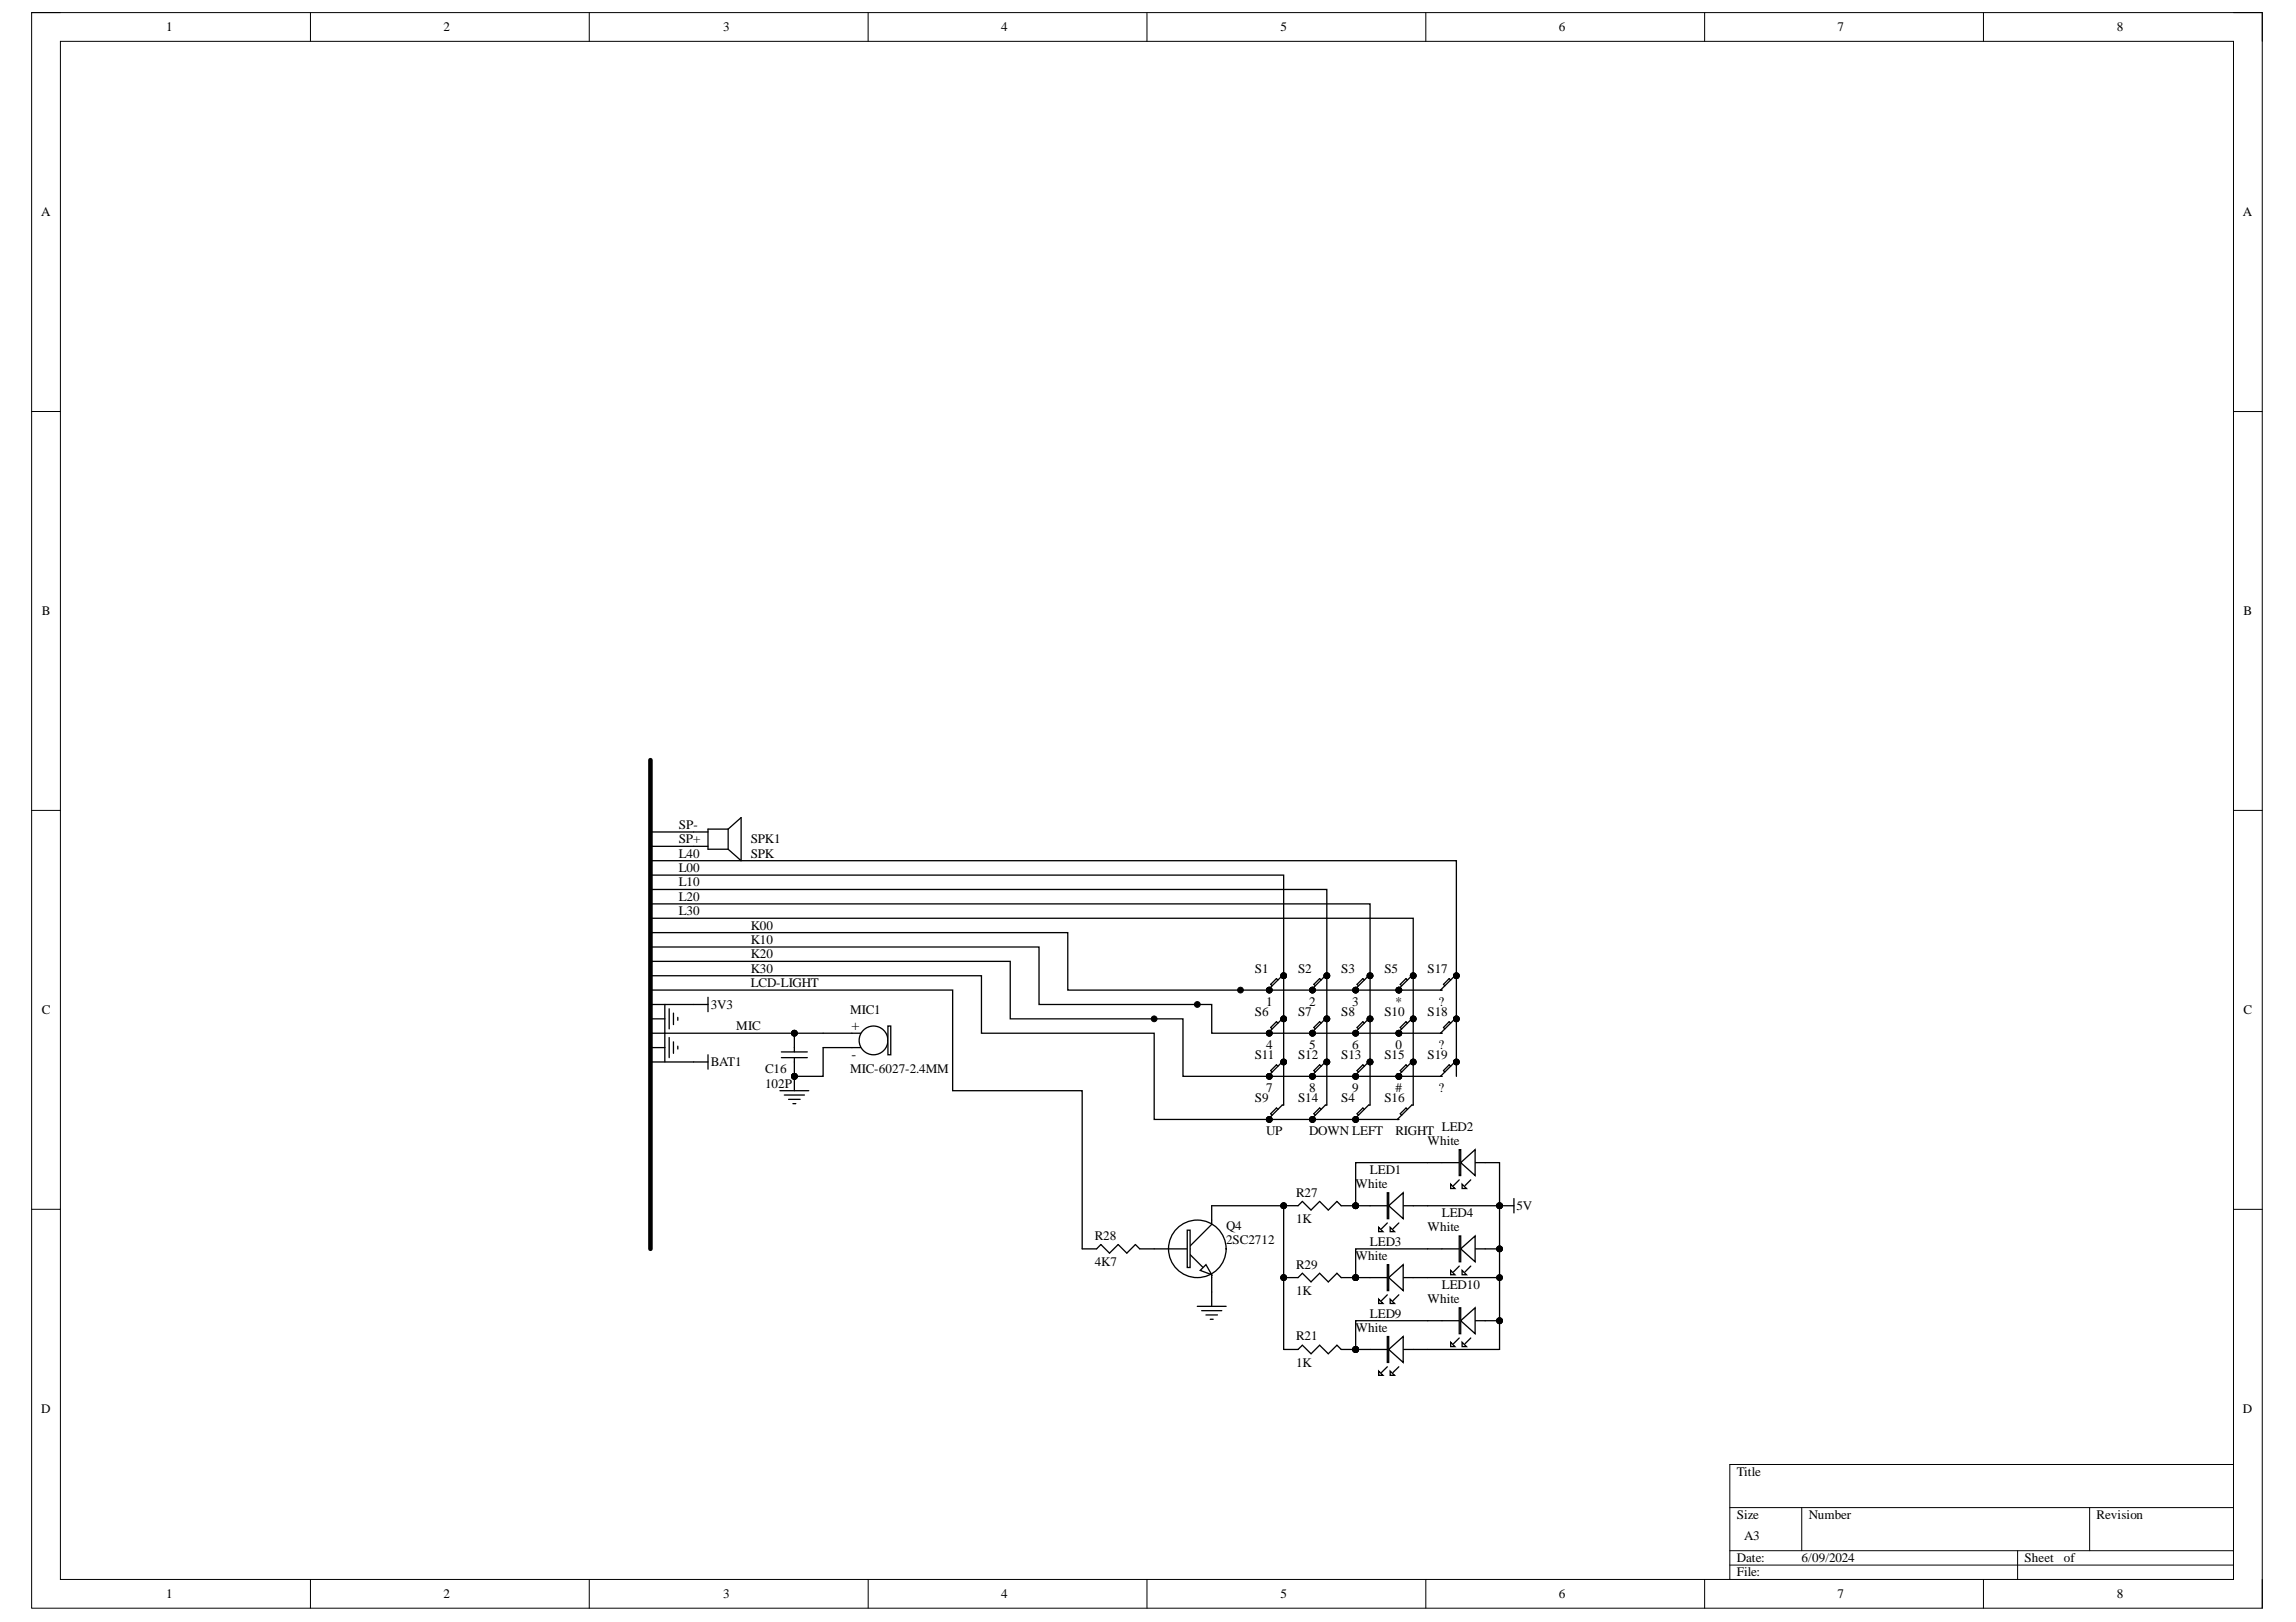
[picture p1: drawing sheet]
<svg xmlns="http://www.w3.org/2000/svg" width="297mm" height="210mm" viewBox="0 0 297 210" stroke-linecap="round" stroke-linejoin="round" font-family="sans-serif">
<defs><g id="words">
<g font-size="1.9">
<text x="110.1" y="133.3">+</text>
<text x="110.1" y="137">-</text>
</g>
<g font-size="1.7">
<text x="21.5" y="4.1">1</text>
<text x="57.4" y="4.1">2</text>
<text x="93.6" y="4.1">3</text>
<text x="129.5" y="4.1">4</text>
<text x="165.6" y="4.1">5</text>
<text x="201.7" y="4.1">6</text>
<text x="237.7" y="4.1">7</text>
<text x="273.9" y="4.1">8</text>
<text x="5.3" y="28">A</text>
<text x="290.2" y="28">A</text>
<text x="5.4" y="79.6">B</text>
<text x="290.3" y="79.6">B</text>
<text x="87.8" y="107.3">SP-</text>
<text x="87.8" y="112.9">L00</text>
<text x="87.8" y="109.1">SP+</text>
<text x="87.8" y="111">L40</text>
<text x="97.1" y="109.1">SPK1</text>
<text x="97.1" y="111">SPK</text>
<text x="87.8" y="118.4">L30</text>
<text x="87.8" y="116.6">L20</text>
<text x="87.8" y="114.7">L10</text>
<text x="97.1" y="125.9">K30</text>
<text x="97.1" y="124">K20</text>
<text x="97.1" y="122.1">K10</text>
<text x="97.1" y="120.3">K00</text>
<text x="162.3" y="125.9">S1</text>
<text x="167.9" y="125.9">S2</text>
<text x="173.5" y="125.9">S3</text>
<text x="179.1" y="125.9">S5</text>
<text x="184.7" y="125.9">S17</text>
<text x="5.4" y="131.2">C</text>
<text x="92" y="130.5">3V3</text>
<text x="97.1" y="127.7">LCD-LIGHT</text>
<text x="110" y="131.3">MIC1</text>
<text x="162.3" y="131.4">S6</text>
<text x="163.8" y="130.2">1</text>
<text x="167.9" y="131.4">S7</text>
<text x="169.4" y="130.2">2</text>
<text x="173.5" y="131.4">S8</text>
<text x="175" y="130.2">3</text>
<text x="179.1" y="131.4">S10</text>
<text x="180.5" y="130.2">*</text>
<text x="184.7" y="131.4">S18</text>
<text x="186.1" y="130.2">?</text>
<text x="290.3" y="131.2">C</text>
<text x="92" y="138">BAT1</text>
<text x="95.3" y="133.3">MIC</text>
<text x="162.3" y="137">S11</text>
<text x="163.8" y="135.8">4</text>
<text x="167.9" y="137">S12</text>
<text x="169.4" y="135.8">5</text>
<text x="173.5" y="137">S13</text>
<text x="175" y="135.8">6</text>
<text x="179.1" y="137">S15</text>
<text x="180.5" y="135.8">0</text>
<text x="184.7" y="137">S19</text>
<text x="186.1" y="135.8">?</text>
<text x="99" y="138.9">C16</text>
<text x="99" y="140.7">102P</text>
<text x="110" y="138.9">MIC-6027-2.4MM</text>
<text x="162.3" y="142.6">S9</text>
<text x="163.8" y="141.3">7</text>
<text x="167.9" y="142.6">S14</text>
<text x="169.4" y="141.3">8</text>
<text x="173.5" y="142.6">S4</text>
<text x="175" y="141.3">9</text>
<text x="179.1" y="142.6">S16</text>
<text x="180.5" y="141.3">#</text>
<text x="186.1" y="141.3">?</text>
<text x="163.8" y="146.9">UP</text>
<text x="169.4" y="146.9">DOWN LEFT</text>
<text x="180.5" y="146.9">RIGHT</text>
<text x="184.7" y="148.2">White</text>
<text x="186.5" y="146.3">LED2</text>
<text x="167.7" y="154.9">R27</text>
<text x="175.4" y="153.8">White</text>
<text x="177.2" y="151.9">LED1</text>
<text x="141.6" y="160.4">R28</text>
<text x="158.6" y="159.2">Q4</text>
<text x="158.6" y="161">2SC2712</text>
<text x="167.7" y="158.2">1K</text>
<text x="177.2" y="161.2">LED3</text>
<text x="184.7" y="159.3">White</text>
<text x="186.5" y="157.5">LED4</text>
<text x="196.2" y="156.6">5V</text>
<text x="141.6" y="163.8">4K7</text>
<text x="167.7" y="164.2">R29</text>
<text x="167.7" y="167.5">1K</text>
<text x="175.4" y="163.1">White</text>
<text x="186.5" y="166.8">LED10</text>
<text x="167.7" y="173.5">R21</text>
<text x="175.4" y="172.4">White</text>
<text x="177.2" y="170.5">LED9</text>
<text x="184.7" y="168.6">White</text>
<text x="167.7" y="176.8">1K</text>
<text x="5.3" y="182.8">D</text>
<text x="290.2" y="182.8">D</text>
<text x="224.7" y="191">Title</text>
<text x="224.7" y="196.5">Size</text>
<text x="234" y="196.5">Number</text>
<text x="271.2" y="196.5">Revision</text>
<text x="224.7" y="202.1">Date:</text>
<text x="224.7" y="204">File:</text>
<text x="225.6" y="199.3">A3</text>
<text x="233.1" y="202.1">6/09/2024</text>
<text x="261.9" y="202.1">Sheet</text>
<text x="267" y="202.1">of</text>
<text x="21.5" y="206.8">1</text>
<text x="57.4" y="206.8">2</text>
<text x="93.6" y="206.8">3</text>
<text x="129.5" y="206.8">4</text>
<text x="165.6" y="206.8">5</text>
<text x="201.7" y="206.8">6</text>
<text x="237.7" y="206.8">7</text>
<text x="273.9" y="206.8">8</text>
</g>
</g></defs>
<path d="M4.1 1.6h288.6v206.5h-288.6z" fill="none" stroke="#000" stroke-width=".13"/>
<path d="M7.8 5.4h281.2v199h-281.2z" fill-rule="evenodd" fill="#fff"/>
<g fill="none" stroke="#000" stroke-width=".13">
<path d="M4.1 1.6h3.7M7.8 5.4h281.2v199h-281.2zM40.2 1.6v3.8M76.2 1.6v3.8M112.3 1.6v3.8M148.4 1.6v3.8M184.5 1.6v3.8M220.5 1.6v3.8M256.6 1.6v3.8M289 1.6h3.7v3.8M4.1 53.3h3.7M289 53.3h3.7"/>
<path d="M4.1 104.9h3.7M289 104.9h3.7M4.1 156.5h3.7M289 156.5h3.7M223.8 195.1h65.2M233.1 195.1v5.6M270.3 195.1v5.6M289 189.5h-65.2v14.9M40.2 204.4v3.7M76.2 204.4v3.7M112.3 204.4v3.7M148.4 204.4v3.7"/>
<path d="M184.5 204.4v3.7M220.5 204.4v3.7M223.8 200.7h65.2M223.8 202.5h65.2M256.6 204.4v3.7M261 200.7v3.7M292.7 204.4v3.7"/>
<circle cx="164.2" cy="128.1" r=".37"/>
<circle cx="164.2" cy="133.7" r=".37"/>
<circle cx="164.2" cy="139.3" r=".37"/>
<circle cx="166.1" cy="137.4" r=".37"/>
<circle cx="166.1" cy="126.3" r=".37"/>
<circle cx="166.1" cy="131.8" r=".37"/>
<circle cx="169.8" cy="128.1" r=".37"/>
<circle cx="169.8" cy="133.7" r=".37"/>
<circle cx="169.8" cy="139.3" r=".37"/>
<circle cx="171.7" cy="137.4" r=".37"/>
<circle cx="171.7" cy="126.3" r=".37"/>
<circle cx="171.7" cy="131.8" r=".37"/>
<circle cx="175.4" cy="128.1" r=".37"/>
<circle cx="175.4" cy="133.7" r=".37"/>
<circle cx="175.4" cy="139.3" r=".38"/>
<circle cx="177.2" cy="126.3" r=".37"/>
<circle cx="177.2" cy="131.9" r=".37"/>
<circle cx="177.2" cy="137.4" r=".37"/>
<circle cx="181" cy="128.1" r=".37"/>
<circle cx="181" cy="133.7" r=".37"/>
<circle cx="181" cy="139.3" r=".37"/>
<circle cx="182.8" cy="126.3" r=".37"/>
<circle cx="182.8" cy="131.9" r=".37"/>
<circle cx="182.8" cy="137.4" r=".37"/>
<circle cx="164.2" cy="144.9" r=".37"/>
<circle cx="166.1" cy="156" r=".37"/>
<circle cx="169.8" cy="144.9" r=".37"/>
<circle cx="175.4" cy="156" r=".37"/>
<circle cx="175.4" cy="144.9" r=".38"/>
<circle cx="166.1" cy="165.3" r=".37"/>
<circle cx="175.4" cy="165.3" r=".37"/>
</g>
<g fill="#000">
<circle cx="164.2" cy="128.1" r=".37"/>
<circle cx="164.2" cy="133.7" r=".37"/>
<circle cx="164.2" cy="139.3" r=".37"/>
<circle cx="166.1" cy="137.4" r=".37"/>
<circle cx="166.1" cy="126.3" r=".37"/>
<circle cx="166.1" cy="131.8" r=".37"/>
<circle cx="169.8" cy="128.1" r=".37"/>
<circle cx="169.8" cy="133.7" r=".37"/>
<circle cx="169.8" cy="139.3" r=".37"/>
<circle cx="171.7" cy="137.4" r=".37"/>
<circle cx="171.7" cy="126.3" r=".37"/>
<circle cx="171.7" cy="131.8" r=".37"/>
<circle cx="175.4" cy="128.1" r=".37"/>
<circle cx="175.4" cy="133.7" r=".37"/>
<circle cx="175.4" cy="139.3" r=".38"/>
<circle cx="177.2" cy="126.3" r=".37"/>
<circle cx="177.2" cy="131.9" r=".37"/>
<circle cx="177.2" cy="137.4" r=".37"/>
<circle cx="181" cy="128.1" r=".37"/>
<circle cx="181" cy="133.7" r=".37"/>
<circle cx="181" cy="139.3" r=".37"/>
<circle cx="182.8" cy="126.3" r=".37"/>
<circle cx="182.8" cy="131.9" r=".37"/>
<circle cx="182.8" cy="137.4" r=".37"/>
<circle cx="164.2" cy="144.9" r=".37"/>
<circle cx="166.1" cy="156" r=".37"/>
<circle cx="169.8" cy="144.9" r=".37"/>
<circle cx="175.4" cy="156" r=".37"/>
<circle cx="175.4" cy="144.9" r=".38"/>
<circle cx="166.1" cy="165.3" r=".37"/>
<circle cx="175.4" cy="165.3" r=".37"/>
</g>
<g fill="none" stroke="#000" stroke-width=".17">
<path d="M165.3 126.8l-.2-.2-.7 .8 .2 .2M165.3 132.4l-.2-.2-.7 .8 .2 .1M165.3 138l-.2-.2-.7 .7 .2 .2M166.1 126.3h-.2l-1.9 1.8h.2M166.1 131.8h-.2l-1.9 1.9h.2M166.1 137.4h-.2l-1.9 1.9h.2M170.9 126.8l-.2-.2-.7 .8 .2 .2M170.9 138l-.2-.2-.7 .7 .2 .2M170.9 132.4l-.2-.2-.7 .8 .2 .1M171.7 126.3h-.2l-1.9 1.8h.2M171.7 137.4h-.2l-1.9 1.9h.2M171.7 131.8h-.2l-1.9 1.9h.2"/>
<path d="M176.5 126.8l-.2-.2-.7 .8 .2 .2M176.5 132.4l-.2-.2-.7 .8 .2 .1M176.5 138l-.2-.2-.7 .7 .2 .2M177.2 126.3h-.1l-1.9 1.8h.2M177.2 131.8h-.1l-1.9 1.9h.2M177.2 137.4h-.1l-1.9 1.9h.2M182.1 126.8l-.2-.2-.7 .8 .1 .2M182.1 132.4l-.2-.2-.7 .8 .1 .1M182.1 138l-.2-.2-.7 .7 .1 .2M182.8 126.3h-.2l-1.8 1.8h.2M182.8 137.4h-.2l-1.8 1.9h.2M182.8 131.8h-.2l-1.8 1.9h.2"/>
<path d="M165.3 143.6l-.2-.2-.7 .7 .2 .2M166.1 143h-.2l-1.9 1.9h.2M166.1 156h1.8l.6-.5 1.1 1.1 1.1-1.1 1.1 1.1 1.2-1.1 .5 .5h11.2M170.9 143.6l-.2-.2-.7 .7 .2 .2M171.7 143h-.2l-1.9 1.9h.2M176.5 143.6l-.2-.2-.7 .7 .2 .2M177.2 143h-.1l-1.9 1.9h.2M179.5 158.3l-.8 .7M181 158.3l-.8 .7M182.1 143.6l-.2-.2-.7 .7 .1 .2M182.8 143h-.2l-1.8 1.9h.2M166.1 165.3h1.8l.6-.5 1.1 1.1 1.1-1.1 1.1 1.1 1.2-1.1 .5 .5h1.9"/>
</g>
<path d="M179.7 156l1.8-1.6v3.3z" fill="#fff"/>
<path d="M179.7 156l1.8-1.6v3.3z" fill="none" stroke="#000" stroke-width=".17"/>
<path d="M179.5 154.4h.2v3.3h-.2z" fill-rule="evenodd" fill="#fff"/>
<path d="M179.5 154.4h.2v3.3h-.2z" fill="none" stroke="#000" stroke-width=".17"/>
<path d="M178.4 158.8l.5 .6h-.5z" fill="#fff"/>
<path d="M178.4 158.8l.5 .6h-.5z" fill="none" stroke="#000" stroke-width=".17"/>
<path d="M179.8 158.8l.6 .6h-.6z" fill="#fff"/>
<path d="M179.8 158.8l.6 .6h-.6zM184.7 150.5h9.3M188.8 152.7l-.8 .7M190.3 152.7l-.8 .7" fill="none" stroke="#000" stroke-width=".17"/>
<path d="M189 150.5l1.8-1.7v3.3z" fill="#fff"/>
<path d="M189 150.5l1.8-1.7v3.3z" fill="none" stroke="#000" stroke-width=".17"/>
<path d="M188.8 148.8h.2v3.3h-.2z" fill-rule="evenodd" fill="#fff"/>
<path d="M188.8 148.8h.2v3.3h-.2z" fill="none" stroke="#000" stroke-width=".17"/>
<path d="M187.7 153.2l.5 .6h-.5z" fill="#fff"/>
<path d="M187.7 153.2l.5 .6h-.5z" fill="none" stroke="#000" stroke-width=".17"/>
<path d="M189.2 153.2l.5 .6h-.5z" fill="#fff"/>
<path d="M189.2 153.2l.5 .6h-.5zM175.4 165.3h9.3M179.5 167.6l-.8 .7M181 167.6l-.8 .7" fill="none" stroke="#000" stroke-width=".17"/>
<circle cx="175.4" cy="165.3" r=".37" fill="#000"/>
<circle cx="175.4" cy="165.3" r=".37" fill="none" stroke="#000" stroke-width=".13"/>
<path d="M179.7 165.3l1.8-1.6v3.3z" fill="#fff"/>
<path d="M179.7 165.3l1.8-1.6v3.3z" fill="none" stroke="#000" stroke-width=".17"/>
<path d="M179.5 163.7h.2v3.3h-.2z" fill-rule="evenodd" fill="#fff"/>
<path d="M179.5 163.7h.2v3.3h-.2z" fill="none" stroke="#000" stroke-width=".17"/>
<path d="M178.4 168.1l.5 .6h-.5z" fill="#fff"/>
<path d="M178.4 168.1l.5 .6h-.5z" fill="none" stroke="#000" stroke-width=".17"/>
<path d="M179.8 168.1l.6 .6h-.6z" fill="#fff"/>
<path d="M179.8 168.1l.6 .6h-.6zM184.7 161.6h9.3M188.8 163.8l-.8 .8M190.3 163.8l-.8 .8" fill="none" stroke="#000" stroke-width=".17"/>
<circle cx="194" cy="161.6" r=".37" fill="#000"/>
<circle cx="194" cy="161.6" r=".37" fill="none" stroke="#000" stroke-width=".13"/>
<path d="M189 161.6l1.8-1.7v3.4z" fill="#fff"/>
<path d="M189 161.6l1.8-1.7v3.4z" fill="none" stroke="#000" stroke-width=".17"/>
<path d="M188.8 159.9h.2v3.4h-.2z" fill-rule="evenodd" fill="#fff"/>
<path d="M188.8 159.9h.2v3.4h-.2z" fill="none" stroke="#000" stroke-width=".17"/>
<path d="M187.7 164.4l.5 .6h-.5z" fill="#fff"/>
<path d="M187.7 164.4l.5 .6h-.5z" fill="none" stroke="#000" stroke-width=".17"/>
<path d="M189.2 164.4l.5 .6h-.5z" fill="#fff"/>
<path d="M156.8 156v2.5l-2.8 2.7M149.3 161.6h4.7M154 162.4l1.6 1.6M154.9 169.1h3.7M155.5 169.6h2.6M156 170.2h1.5M156.6 170.7h.3M156.8 165v4.1M189.2 164.4l.5 .6h-.5z" fill="none" stroke="#000" stroke-width=".17"/>
<path d="M153.6 159.2h.4v4.8h-.4z" fill-rule="evenodd" fill="#fff"/>
<path d="M153.6 159.2h.4v4.8h-.4z" fill="none" stroke="#000" stroke-width=".17"/>
<path d="M155.3 164.4l.7-.7 .8 1.3z" fill="#fff"/>
<g fill="none" stroke="#000" stroke-width=".17">
<path d="M84.2 107.7h7.4M84.2 109.5h7.4M94.2 107.3l1.7-1.5v5.6l-1.7-1.5M94.2 107.3v2.6M94.2 107.3h-2.6v2.6h2.6M84.2 133.7h22.3M84.2 128.1h39v13h16.8v20.5h1.9l.5-.5 1.1 1.1 1.2-1.1 1.1 1.1 1.1-1.1 .6 .5h1.8M84.2 131.8h1.8M84.2 130h5.5M84.2 135.6h1.8M84.2 126.3h42.8v7.4h22.3v11.2h31.7M86 130v7.4"/>
<path d="M86.6 130.5v2.6M86.6 134.3v2.6M87.1 131.1v1.5M87.1 134.8v1.5M87.7 131.7v.3M87.7 135.4v.4M89.7 137.4h-5.5v1.9M101.1 136.1h3.3M101.1 136.9h3.3M102.8 133.7v2.4M102.8 136.9v4.2M106.5 135.6v3.7h-3.7"/>
<path d="M100.9 141.1h3.7M101.5 141.7h2.6M102 142.3h1.5M102.6 142.8h.4M155.3 164.4l.7-.7 .8 1.3zM166.1 174.6h1.8l.6-.5 1.1 1.1 1.1-1.1 1.1 1.1 1.2-1.1 .5 .5h11.2M179.5 176.9l-.8 .7M181 176.9l-.8 .7"/>
<circle cx="154.9" cy="161.6" r="3.7"/>
</g>
<g fill="#000">
<circle cx="102.8" cy="133.7" r=".37"/>
<circle cx="102.8" cy="139.3" r=".37"/>
<circle cx="149.3" cy="131.8" r=".37"/>
<circle cx="154.9" cy="130" r=".37"/>
<circle cx="160.5" cy="128.1" r=".37"/>
<circle cx="164.2" cy="144.9" r=".37"/>
<circle cx="169.8" cy="144.9" r=".37"/>
<circle cx="175.4" cy="144.9" r=".38"/>
<circle cx="175.4" cy="174.6" r=".38"/>
</g>
<g fill="none" stroke="#000" stroke-width=".13">
<circle cx="102.8" cy="133.7" r=".37"/>
<circle cx="102.8" cy="139.3" r=".37"/>
<circle cx="149.3" cy="131.8" r=".37"/>
<circle cx="154.9" cy="130" r=".37"/>
<circle cx="160.5" cy="128.1" r=".37"/>
<circle cx="164.2" cy="144.9" r=".37"/>
<circle cx="169.8" cy="144.9" r=".37"/>
<circle cx="175.4" cy="144.9" r=".38"/>
<circle cx="175.4" cy="174.6" r=".38"/>
</g>
<path d="M179.7 174.6l1.8-1.6v3.3z" fill="#fff"/>
<path d="M179.7 174.6l1.8-1.6v3.3z" fill="none" stroke="#000" stroke-width=".17"/>
<path d="M179.5 173h.2v3.3h-.2z" fill-rule="evenodd" fill="#fff"/>
<path d="M179.5 173h.2v3.3h-.2z" fill="none" stroke="#000" stroke-width=".17"/>
<path d="M178.4 177.4l.5 .6h-.5z" fill="#fff"/>
<path d="M178.4 177.4l.5 .6h-.5z" fill="none" stroke="#000" stroke-width=".17"/>
<path d="M179.8 177.4l.6 .6h-.6z" fill="#fff"/>
<path d="M179.8 177.4l.6 .6h-.6zM184.7 170.9h9.3M188.8 173.2l-.8 .7M190.3 173.2l-.8 .7" fill="none" stroke="#000" stroke-width=".17"/>
<circle cx="194" cy="170.9" r=".37" fill="#000"/>
<circle cx="194" cy="170.9" r=".37" fill="none" stroke="#000" stroke-width=".13"/>
<path d="M189 170.9l1.8-1.7v3.4z" fill="#fff"/>
<path d="M189 170.9l1.8-1.7v3.4z" fill="none" stroke="#000" stroke-width=".17"/>
<path d="M188.8 169.2h.2v3.4h-.2z" fill-rule="evenodd" fill="#fff"/>
<path d="M188.8 169.2h.2v3.4h-.2z" fill="none" stroke="#000" stroke-width=".17"/>
<path d="M187.7 173.7l.5 .6h-.5z" fill="#fff"/>
<path d="M187.7 173.7l.5 .6h-.5z" fill="none" stroke="#000" stroke-width=".17"/>
<path d="M189.2 173.7l.5 .6h-.5z" fill="#fff"/>
<g fill="none" stroke="#000" stroke-width=".17">
<path d="M84.2 113.2h81.9v29.8M84.2 115.1h87.5v27.9M84.2 117h93v26M84.2 118.8h98.6v24.2M84.2 111.4h104.2v27.9M84.2 122.6h50.2v7.4h22.4v3.7h29.8M84.2 124.4h46.5v7.4h22.3v7.5h33.6M84.2 120.7h53.9v7.4h48.5M89.7 137.4h1.9M89.7 130h1.9M91.6 129.1v1.8M91.6 136.5v1.9"/>
<path d="M106.5 133.7h4.8M106.5 135.6h4.8M187.7 126.8l-.2-.2-.8 .8 .2 .2M187.7 132.4l-.2-.2-.8 .8 .2 .1M187.7 138l-.2-.2-.8 .7 .2 .2M188.4 137.4h-.2l-1.8 1.9M188.4 126.3h-.2l-1.8 1.8M188.4 131.8h-.2l-1.8 1.9M156.8 156h9.3v18.6M189.2 173.7l.5 .6h-.5z"/>
<circle cx="113" cy="134.6" r="1.86"/>
</g>
<g fill="#000">
<circle cx="164.2" cy="128.1" r=".37"/>
<circle cx="164.2" cy="133.7" r=".37"/>
<circle cx="164.2" cy="139.3" r=".37"/>
<circle cx="166.1" cy="137.4" r=".37"/>
<circle cx="166.1" cy="126.3" r=".37"/>
<circle cx="166.1" cy="131.8" r=".37"/>
<circle cx="169.8" cy="128.1" r=".37"/>
<circle cx="169.8" cy="133.7" r=".37"/>
<circle cx="169.8" cy="139.3" r=".37"/>
<circle cx="171.7" cy="137.4" r=".37"/>
<circle cx="171.7" cy="126.3" r=".37"/>
<circle cx="171.7" cy="131.8" r=".37"/>
<circle cx="175.4" cy="128.1" r=".37"/>
<circle cx="175.4" cy="133.7" r=".37"/>
<circle cx="175.4" cy="139.3" r=".38"/>
<circle cx="177.2" cy="126.3" r=".37"/>
<circle cx="177.2" cy="131.9" r=".37"/>
<circle cx="177.2" cy="137.4" r=".37"/>
<circle cx="181" cy="128.1" r=".37"/>
<circle cx="181" cy="133.7" r=".37"/>
<circle cx="181" cy="139.3" r=".37"/>
<circle cx="182.8" cy="126.3" r=".37"/>
<circle cx="182.8" cy="131.9" r=".37"/>
<circle cx="182.8" cy="137.4" r=".37"/>
<circle cx="188.4" cy="126.3" r=".37"/>
<circle cx="188.4" cy="131.9" r=".37"/>
<circle cx="188.4" cy="137.4" r=".37"/>
<circle cx="166.1" cy="156" r=".37"/>
<circle cx="166.1" cy="165.3" r=".37"/>
</g>
<g fill="none" stroke="#000" stroke-width=".13">
<circle cx="164.2" cy="128.1" r=".37"/>
<circle cx="164.2" cy="133.7" r=".37"/>
<circle cx="164.2" cy="139.3" r=".37"/>
<circle cx="166.1" cy="137.4" r=".37"/>
<circle cx="166.1" cy="126.3" r=".37"/>
<circle cx="166.1" cy="131.8" r=".37"/>
<circle cx="169.8" cy="128.1" r=".37"/>
<circle cx="169.8" cy="133.7" r=".37"/>
<circle cx="169.8" cy="139.3" r=".37"/>
<circle cx="171.7" cy="137.4" r=".37"/>
<circle cx="171.7" cy="126.3" r=".37"/>
<circle cx="171.7" cy="131.8" r=".37"/>
<circle cx="175.4" cy="128.1" r=".37"/>
<circle cx="175.4" cy="133.7" r=".37"/>
<circle cx="175.4" cy="139.3" r=".38"/>
<circle cx="177.2" cy="126.3" r=".37"/>
<circle cx="177.2" cy="131.9" r=".37"/>
<circle cx="177.2" cy="137.4" r=".37"/>
<circle cx="181" cy="128.1" r=".37"/>
<circle cx="181" cy="133.7" r=".37"/>
<circle cx="181" cy="139.3" r=".37"/>
<circle cx="182.8" cy="126.3" r=".37"/>
<circle cx="182.8" cy="131.9" r=".37"/>
<circle cx="182.8" cy="137.4" r=".37"/>
<circle cx="188.4" cy="126.3" r=".37"/>
<circle cx="188.4" cy="131.9" r=".37"/>
<circle cx="188.4" cy="137.4" r=".37"/>
<circle cx="166.1" cy="156" r=".37"/>
<circle cx="166.1" cy="165.3" r=".37"/>
</g>
<path d="M84.2 98.4v63.2" fill="none" stroke="#000" stroke-width=".59"/>
<path d="M114.9 132.8h.3v3.7h-.3z" fill-rule="evenodd" fill="#fff"/>
<path d="M114.9 132.8h.3v3.7h-.3zM184.7 150.5h-9.3v5.5M184.7 156h11.2M194 150.5v24.1h-9.3M195.9 155.1v1.9M184.7 161.6h-9.3v3.7M184.7 170.9h-9.3v3.7M184.7 165.3h9.3" fill="none" stroke="#000" stroke-width=".17"/>
<g fill="#000">
<circle cx="175.4" cy="156" r=".37"/>
<circle cx="194" cy="156" r=".37"/>
<circle cx="175.4" cy="165.3" r=".37"/>
<circle cx="175.4" cy="174.6" r=".38"/>
<circle cx="194" cy="161.6" r=".37"/>
<circle cx="194" cy="165.3" r=".37"/>
<circle cx="194" cy="170.9" r=".37"/>
</g>
<g fill="none" stroke="#000" stroke-width=".13">
<circle cx="175.4" cy="156" r=".37"/>
<circle cx="194" cy="156" r=".37"/>
<circle cx="175.4" cy="165.3" r=".37"/>
<circle cx="175.4" cy="174.6" r=".38"/>
<circle cx="194" cy="161.6" r=".37"/>
<circle cx="194" cy="165.3" r=".37"/>
<circle cx="194" cy="170.9" r=".37"/>
</g>
<use href="#words"/>
</svg>
